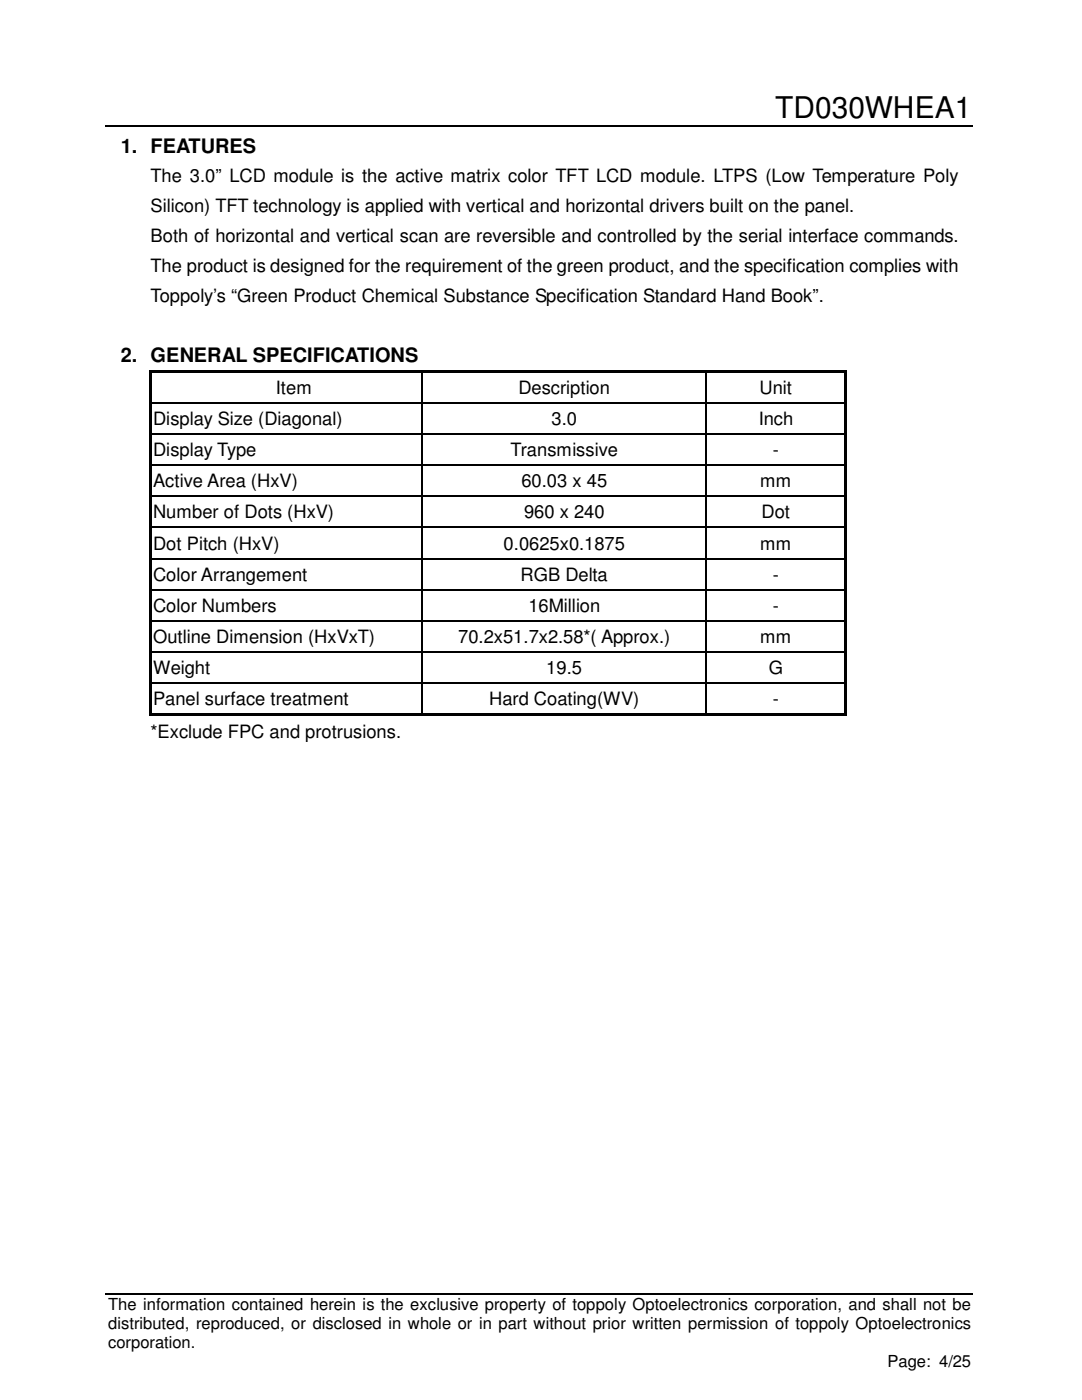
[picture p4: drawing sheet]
<svg xmlns="http://www.w3.org/2000/svg" width="216mm" height="279mm" viewBox="0 0 216 279" stroke-linecap="round" stroke-linejoin="round" font-family="sans-serif">
<defs><g id="words">
<text font-size="6" x="154.6" y="23.6">TD030WHEA1</text>
<g font-size="4">
<text x="24.1" y="30.5">1. FEATURES</text>
<text x="24.1" y="72.3">2. GENERAL SPECIFICATIONS</text>
</g>
<g font-size="3.7">
<text x="30.1" y="36.3">The 3.0” LCD module is the active matrix color TFT LCD module. LTPS (Low Temperature Poly</text>
<text x="30.1" y="42.3">Silicon) TFT technology is applied with vertical and horizontal drivers built on the panel.</text>
<text x="30.1" y="48.3">Both of horizontal and vertical scan are reversible and controlled by the serial interface commands.</text>
<text x="30.1" y="54.2">The product is designed for the requirement of the green product, and the specification complies with</text>
<text x="30.1" y="60.2">Toppoly’s “Green Product Chemical Substance Specification Standard Hand Book”.</text>
<text x="55" y="78.6">Item</text>
<text x="103.5" y="78.6">Description</text>
<text x="151.6" y="78.6">Unit</text>
<text x="30.6" y="84.8">Display Size (Diagonal)</text>
<text x="110.1" y="84.8">3.0</text>
<text x="151.4" y="84.8">Inch</text>
<text x="30.6" y="91">Display Type</text>
<text x="101.9" y="91">Transmissive</text>
<text x="154.2" y="91">-</text>
<text x="30.6" y="97.2">Active Area (HxV)</text>
<text x="104.1" y="97.2">60.03 x 45</text>
<text x="151.7" y="97.2">mm</text>
<text x="30.6" y="103.5">Number of Dots (HxV)</text>
<text x="104.6" y="103.5">960 x 240</text>
<text x="152" y="103.5">Dot</text>
<text x="30.6" y="109.7">Dot Pitch (HxV)</text>
<text x="100.5" y="109.7">0.0625x0.1875</text>
<text x="151.7" y="109.7">mm</text>
<text x="30.6" y="115.9">Color Arrangement</text>
<text x="103.9" y="115.9">RGB Delta</text>
<text x="154.2" y="115.9">-</text>
<text x="30.6" y="122.1">Color Numbers</text>
<text x="105.5" y="122.1">16Million</text>
<text x="154.2" y="122.1">-</text>
<text x="30.6" y="128.3">Outline Dimension (HxVxT)</text>
<text x="91.4" y="128.3">70.2x51.7x2.58*( Approx.)</text>
<text x="151.7" y="128.3">mm</text>
<text x="30.6" y="134.5">Weight</text>
<text x="109" y="134.5">19.5</text>
<text x="153.4" y="134.5">G</text>
<text x="30.6" y="140.8">Panel surface treatment</text>
<text x="97.6" y="140.8">Hard Coating(WV)</text>
<text x="154.2" y="140.8">-</text>
<text x="30.1" y="147.2">*Exclude FPC and protrusions.</text>
</g>
<g font-size="3.3">
<text x="21.6" y="261.4">The information contained herein is the exclusive property of toppoly Optoelectronics corporation, and shall not be</text>
<text x="21.6" y="265.2">distributed, reproduced, or disclosed in whole or in part without prior written permission of toppoly Optoelectronics</text>
<text x="21.6" y="269">corporation.</text>
<text x="177.1" y="272.8">Page: 4/25</text>
</g>
</g></defs>
<path d="M21 25.1h50.8M72.1 25.1h55M127.5 25.1h66.6" fill="none" stroke="#000" stroke-width=".34"/>
<g fill="#000">
<path d="M71.8 24.9h.3v.4h-.3zM127.1 24.9h.4v.4h-.4zM29.8 73.8h.5v.5h-.5zM30.3 73.8h53.9v.5h-53.9zM84.2 74.3h.2zM84.2 73.8h.4v.5h-.4zM84.6 73.8h56.2v.5h-56.2zM140.8 74.3h.3zM140.8 73.8h.6v.5h-.6zM141.4 73.8h27.1v.5h-27.1zM168.5 73.8h.5v.5h-.5zM29.8 74.3h.5v6h-.5z"/>
<path d="M29.8 80.3h.5v.2h-.5zM29.8 80.5h.5v6h-.5zM29.8 86.5h.5v.2h-.5zM29.8 86.7h.5v6h-.5zM29.8 92.7h.5v.3h-.5zM29.8 93h.5v5.9h-.5zM29.8 98.9h.5v.3h-.5zM84.2 80.3h.2v.2h-.2zM84.2 86.5h.2v.2h-.2zM84.2 92.7h.2v.3h-.2zM84.2 98.9h.2v.3h-.2zM140.8 80.3h.3v.2h-.3z"/>
<path d="M140.8 86.5h.3v.2h-.3zM140.8 92.7h.3v.3h-.3zM140.8 98.9h.3v.3h-.3zM168.5 74.3h.5v6h-.5zM168.5 80.3h.5v.2h-.5zM168.5 80.5h.5v6h-.5zM168.5 86.5h.5v.2h-.5zM168.5 86.7h.5v6h-.5zM168.5 92.7h.5v.3h-.5zM168.5 93h.5v5.9h-.5zM168.5 98.9h.5v.3h-.5zM29.8 99.2h.5v6h-.5z"/>
<path d="M29.8 105.2h.5v.2h-.5zM29.8 105.4h.5v5.9h-.5zM29.8 111.3h.5v.3h-.5zM29.8 111.6h.5v6h-.5zM29.8 117.6h.5v.2h-.5zM84.2 105.2h.2v.2h-.2zM84.2 111.3h.2v.3h-.2zM84.2 117.6h.2v.2h-.2zM140.8 105.2h.3v.2h-.3zM140.8 111.3h.3v.3h-.3zM140.8 117.6h.3v.2h-.3zM168.5 99.2h.5v6h-.5z"/>
<path d="M168.5 105.2h.5v.2h-.5zM168.5 105.4h.5v5.9h-.5zM168.5 111.3h.5v.3h-.5zM168.5 111.6h.5v6h-.5zM168.5 117.6h.5v.2h-.5zM29.8 117.8h.5v6h-.5zM29.8 123.8h.5v.2h-.5zM29.8 124h.5v6h-.5zM29.8 130h.5v.3h-.5zM29.8 130.3h.5v5.9h-.5zM29.8 136.2h.5v.2h-.5zM84.2 123.8h.2v.2h-.2z"/>
<path d="M84.2 130h.2v.3h-.2zM84.2 136.2h.2v.2h-.2zM140.8 123.8h.3v.2h-.3zM140.8 130h.3v.3h-.3zM140.8 136.2h.3v.2h-.3zM168.5 117.8h.5v6h-.5zM168.5 123.8h.5v.2h-.5zM168.5 124h.5v6h-.5zM168.5 130h.5v.3h-.5zM168.5 130.3h.5v5.9h-.5zM168.5 136.2h.5v.2h-.5zM29.8 136.4h.5v6h-.5z"/>
<path d="M29.8 142.4h.5v.5h-.5zM30.3 142.4h53.9v.5h-53.9zM84.2 142.4h.4v.5h-.4zM84.6 142.4h56.2v.5h-56.2zM140.8 142.4h.6v.5h-.6zM141.4 142.4h27.1v.5h-27.1zM168.5 136.4h.5v6h-.5zM168.5 142.4h.5v.5h-.5z"/>
</g>
<path d="M21 258.2h173.1" fill="none" stroke="#000" stroke-width=".3"/>
<g fill="none" stroke="#000" stroke-width=".25">
<path d="M84.3 74.3v6M141 74.3v6M30.3 80.4h53.9M30.3 92.8h53.9M30.3 99.1h53.9M84.3 80.5v6M84.3 86.7v6M84.3 93v5.9M84.3 99.2v6M84.4 80.4h56.4M84.4 92.8h56.4M84.4 99.1h56.4"/>
<path d="M141 80.5v6M141 86.7v6M141 93v5.9M141 99.2v6M141.1 80.4h27.4M141.1 92.8h27.4M141.1 99.1h27.4M30.3 111.5h53.9M84.3 105.4v5.9M84.3 111.6v6M84.3 117.8v6M84.4 111.5h56.4"/>
<path d="M141 105.4v5.9M141 111.6v6M141 117.8v6M141.1 111.5h27.4M30.3 123.9h53.9M30.3 130.1h53.9M84.3 124v6M84.3 130.3v5.9M84.3 136.4v6M84.4 123.9h56.4M84.4 130.1h56.4M141 124v6"/>
<path d="M141 130.3v5.9M141 136.4v6M141.1 123.9h27.4M141.1 130.1h27.4"/>
</g>
<path d="M30.3 86.6h53.9M84.4 86.6h56.4M141.1 86.6h27.4M30.3 105.3h53.9M30.3 117.7h53.9M84.4 105.3h56.4M84.4 117.7h56.4M141.1 105.3h27.4M141.1 117.7h27.4M30.3 136.3h53.9M84.4 136.3h56.4M141.1 136.3h27.4" fill="none" stroke="#000" stroke-width=".21"/>
<use href="#words"/>
</svg>
